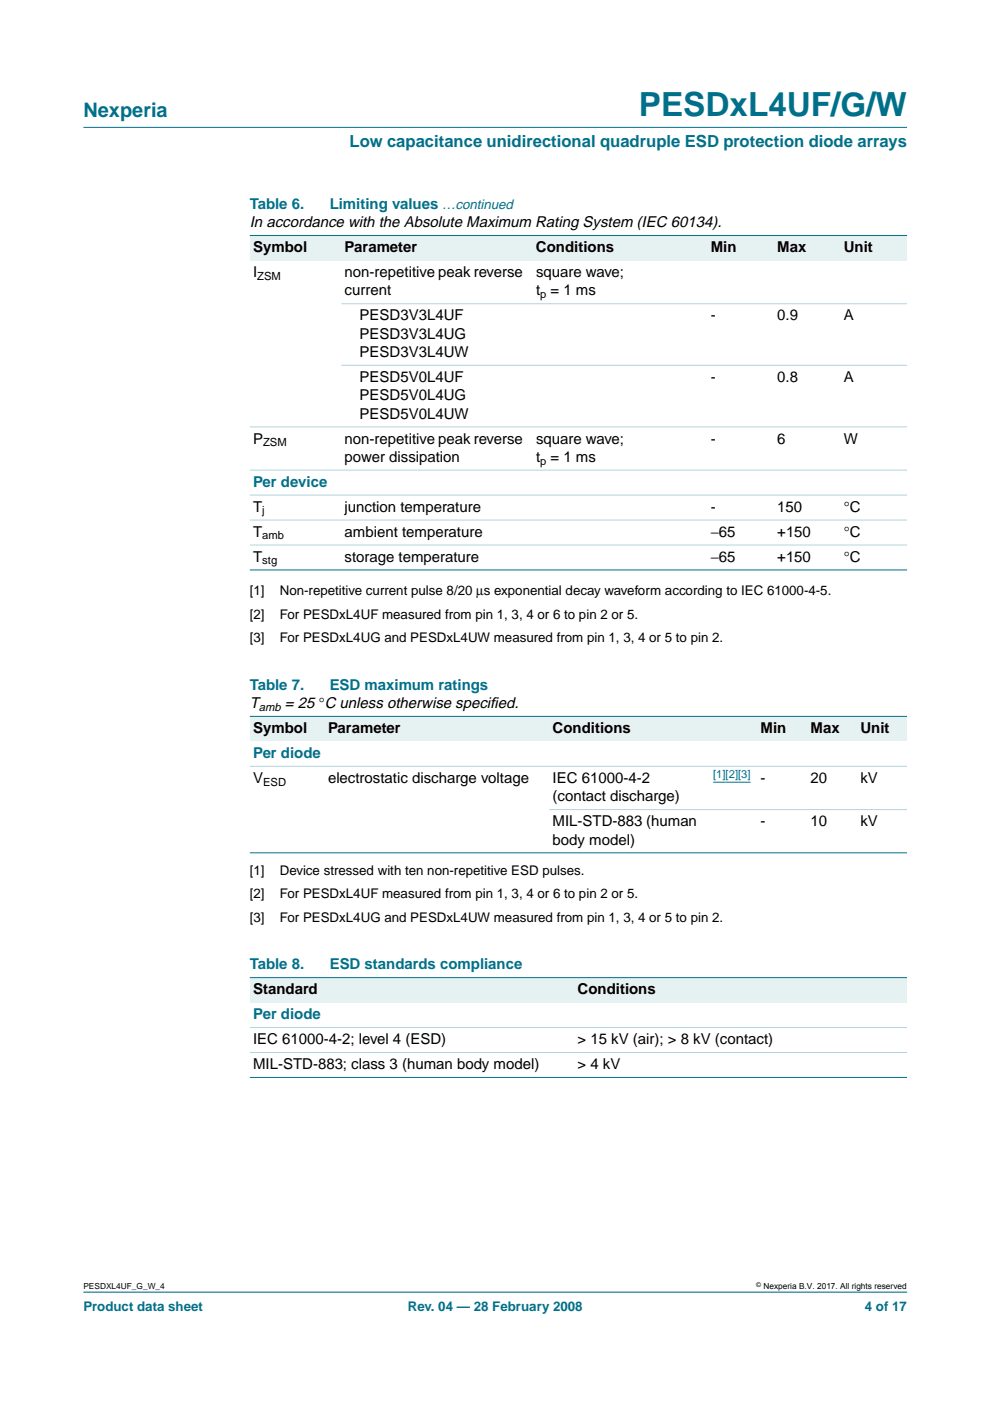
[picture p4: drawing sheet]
<svg xmlns="http://www.w3.org/2000/svg" width="210mm" height="297mm" viewBox="0 0 210 297" stroke-linecap="round" stroke-linejoin="round" font-family="sans-serif">
<defs><g id="words">
<text font-size="7.1" fill="#00708a" x="135.5" y="24.7">PESDxL4UF/G/W</text>
<text font-size="4.2" fill="#00708a" x="17.7" y="24.9">Nexperia</text>
<text font-size="3.5" fill="#00708a" x="74.1" y="31.1">Low capacitance unidirectional quadruple ESD protection diode arrays</text>
<g font-size="3.2" fill="#00708a">
<text x="53" y="44.3">Table 6.</text>
<text x="69.9" y="44.3">Limiting values …continued</text>
<text x="53.7" y="103.2">Per device</text>
<text x="53" y="146.2">Table 7.</text>
<text x="69.9" y="146.2">ESD maximum ratings</text>
<text x="53.7" y="160.7">Per diode</text>
<text x="53" y="205.5">Table 8.</text>
<text x="69.9" y="205.5">ESD standards compliance</text>
<text x="53.7" y="216.1">Per diode</text>
</g>
<g font-size="3.2">
<text x="53" y="48.2">In accordance with the Absolute Maximum Rating System (IEC 60134).</text>
<text x="53.7" y="53.5">Symbol</text>
<text x="73.1" y="53.5">Parameter</text>
<text x="113.6" y="53.5">Conditions</text>
<text x="150.7" y="53.5">Min</text>
<text x="164.8" y="53.5">Max</text>
<text x="178.9" y="53.5">Unit</text>
<text x="53.7" y="58.8">I</text>
<text x="73.1" y="58.8">non-repetitive peak reverse</text>
<text x="113.6" y="58.8">square wave;</text>
<text x="73.1" y="62.6">current</text>
<text x="113.6" y="62.6">t = 1 ms</text>
<text x="76.2" y="67.9">PESD3V3L4UF</text>
<text x="76.2" y="71.8">PESD3V3L4UG</text>
<text x="150.7" y="67.9">-</text>
<text x="164.8" y="67.9">0.9</text>
<text x="178.9" y="67.9">A</text>
<text x="76.2" y="75.7">PESD3V3L4UW</text>
<text x="76.2" y="81">PESD5V0L4UF</text>
<text x="150.7" y="81">-</text>
<text x="164.8" y="81">0.8</text>
<text x="178.9" y="81">A</text>
<text x="76.2" y="84.9">PESD5V0L4UG</text>
<text x="76.2" y="88.7">PESD5V0L4UW</text>
<text x="53.7" y="94">P</text>
<text x="73.1" y="94">non-repetitive peak reverse</text>
<text x="113.6" y="94">square wave;</text>
<text x="150.7" y="94">-</text>
<text x="164.8" y="94">6</text>
<text x="178.9" y="94">W</text>
<text x="73.1" y="97.9">power dissipation</text>
<text x="113.6" y="97.9">t = 1 ms</text>
<text x="53.7" y="108.5">T</text>
<text x="53.7" y="113.8">T</text>
<text x="73.1" y="108.5">junction temperature</text>
<text x="73.1" y="113.8">ambient temperature</text>
<text x="150.7" y="113.8">−65</text>
<text x="150.7" y="108.5">-</text>
<text x="164.8" y="113.8">+150</text>
<text x="164.8" y="108.5">150</text>
<text x="178.9" y="108.5">°C</text>
<text x="178.9" y="113.8">°C</text>
<text x="53.7" y="119.1">T</text>
<text x="73.1" y="119.1">storage temperature</text>
<text x="150.7" y="119.1">−65</text>
<text x="164.8" y="119.1">+150</text>
<text x="178.9" y="119.1">°C</text>
<text x="53" y="150.1">T</text>
<text x="53.7" y="155.4">Symbol</text>
<text x="60.4" y="150.1">= 25 °C unless otherwise specif</text>
<text x="69.5" y="155.4">Parameter</text>
<text x="103.9" y="150.1">ied.</text>
<text x="117.2" y="155.4">Conditions</text>
<text x="161.3" y="155.4">Min</text>
<text x="171.9" y="155.4">Max</text>
<text x="182.4" y="155.4">Unit</text>
<text x="53.7" y="166">V</text>
<text x="69.5" y="166">electrostatic discharge voltage</text>
<text x="117.2" y="166">IEC 61000-4-2</text>
<text x="161.3" y="166">-</text>
<text x="171.9" y="166">20</text>
<text x="182.4" y="166">kV</text>
<text x="117.2" y="169.9">(contact discharge)</text>
<text x="117.2" y="175.2">MIL-STD-883 (human</text>
<text x="117.2" y="179.1">body model)</text>
<text x="161.3" y="175.2">-</text>
<text x="171.9" y="175.2">10</text>
<text x="182.4" y="175.2">kV</text>
<text x="53.7" y="210.8">Standard</text>
<text x="122.5" y="210.8">Conditions</text>
<text x="53.7" y="221.4">IEC 61000-4-2; level 4 (ESD)</text>
<text x="122.5" y="221.4">&gt; 15 kV (air); &gt; 8 kV (contact)</text>
<text x="53.7" y="226.7">MIL-STD-883; class 3 (human body model)</text>
<text x="122.5" y="226.7">&gt; 4 kV</text>
</g>
<g font-size="2.8">
<text x="53" y="126.3">[1]</text>
<text x="53" y="131.2">[2]</text>
<text x="59.3" y="126.3">Non-repetitive current pulse 8/20 µs exponential decay waveform according to IEC 61000-4-5.</text>
<text x="59.3" y="131.2">For PESDxL4UF measured from pin 1, 3, 4 or 6 to pin 2 or 5.</text>
<text x="53" y="136.1">[3]</text>
<text x="59.3" y="136.1">For PESDxL4UG and PESDxL4UW measured from pin 1, 3, 4 or 5 to pin 2.</text>
<text x="53" y="185.5">[1]</text>
<text x="59.3" y="185.5">Device stressed with ten non-repetitive ESD pulses.</text>
<text x="53" y="190.5">[2]</text>
<text x="59.3" y="190.5">For PESDxL4UF measured from pin 1, 3, 4 or 6 to pin 2 or 5.</text>
<text x="53" y="195.4">[3]</text>
<text x="59.3" y="195.4">For PESDxL4UG and PESDxL4UW measured from pin 1, 3, 4 or 5 to pin 2.</text>
</g>
<g font-size="2.8" fill="#00708a">
<text x="17.7" y="278">Product data sheet</text>
<text x="86.5" y="278">Rev. 04 — 28 February 2008</text>
<text x="183.4" y="278">4 of 17</text>
</g>
<g font-size="2.4">
<text x="54.6" y="59.3">ZSM</text>
<text x="114.5" y="63.2">p</text>
<text x="55.8" y="94.6">ZSM</text>
<text x="114.5" y="98.5">p</text>
<text x="55.6" y="109.1">j</text>
<text x="55.6" y="114.4">amb</text>
<text x="55.6" y="119.7">stg</text>
<text x="54.9" y="150.7">amb</text>
<text x="55.8" y="166.6">ESD</text>
</g>
<text font-size="2.4" fill="#00f" x="151.2" y="165">[1][2][3]</text>
<g font-size="1.8">
<text x="17.7" y="273.4">PESDXL4UF_G_W_4</text>
<text x="161.9" y="273.4">Nexperia B.V. 2017. All rights reserved</text>
</g>
<text font-size="1.4" x="160.4" y="272.9">©</text>
</g></defs>
<path d="M192.3 273.9h-174.6" fill="none" stroke="#00708a" stroke-width=".21"/>
<path d="M17.7 27h174.6z" fill="#00708a" stroke="#00708a" stroke-width=".21"/>
<g fill="#e6f2f2">
<path d="M53 151.9h15.8v5.3h-15.8z" fill-rule="evenodd"/>
<path d="M68.8 151.9h47.7v5.3h-47.7z" fill-rule="evenodd"/>
<path d="M116.5 151.9h33.5v5.3h-33.5z" fill-rule="evenodd"/>
<path d="M150 151.9h10.6v5.3h-10.6z" fill-rule="evenodd"/>
<path d="M160.6 151.9h10.5v5.3h-10.5z" fill-rule="evenodd"/>
<path d="M171.1 151.9h10.6v5.3h-10.6z" fill-rule="evenodd"/>
<path d="M181.7 151.9h10.6v5.3h-10.6z" fill-rule="evenodd"/>
</g>
<path d="M151.2 165.8h8" fill="none" stroke="#00f" stroke-width=".21"/>
<g fill="#e6f2f2">
<path d="M53 207.3h68.8v5.3h-68.8z" fill-rule="evenodd"/>
<path d="M121.8 207.3h70.5v5.3h-70.5z" fill-rule="evenodd"/>
<path d="M53 49.9h19.4v5.3h-19.4z" fill-rule="evenodd"/>
<path d="M72.4 49.9h40.5v5.3h-40.5z" fill-rule="evenodd"/>
<path d="M112.9 49.9h24.7v5.3h-24.7z" fill-rule="evenodd"/>
<path d="M137.6 49.9h12.4v5.3h-12.4z" fill-rule="evenodd"/>
<path d="M150 49.9h14.1v5.3h-14.1z" fill-rule="evenodd"/>
<path d="M164.1 49.9h14.1v5.3h-14.1z" fill-rule="evenodd"/>
<path d="M178.2 49.9h14.1v5.3h-14.1z" fill-rule="evenodd"/>
</g>
<g fill="#00708a" stroke="#00708a" stroke-width=".21">
<path d="M53 49.9h139.3z"/>
<path d="M53 120.8h139.3z"/>
<path d="M53 151.9h139.3z"/>
<path d="M53 180.8h139.3z"/>
<path d="M53 207.3h139.3z"/>
<path d="M53 228.4h139.3z"/>
</g>
<g fill="#b3d4db" stroke="#b3d4db" stroke-width=".21">
<path d="M72.4 64.4h119.9z"/>
<path d="M72.4 77.5h119.9z"/>
<path d="M53 90.5h139.3z"/>
<path d="M53 99.7h139.3z"/>
<path d="M53 105h139.3z"/>
<path d="M53 110.3h139.3z"/>
<path d="M53 115.6h139.3z"/>
<path d="M53 162.5h139.3z"/>
<path d="M116.5 171.6h75.8z"/>
<path d="M53 217.9h139.3z"/>
<path d="M53 223.1h139.3z"/>
</g>
<use href="#words"/>
</svg>
